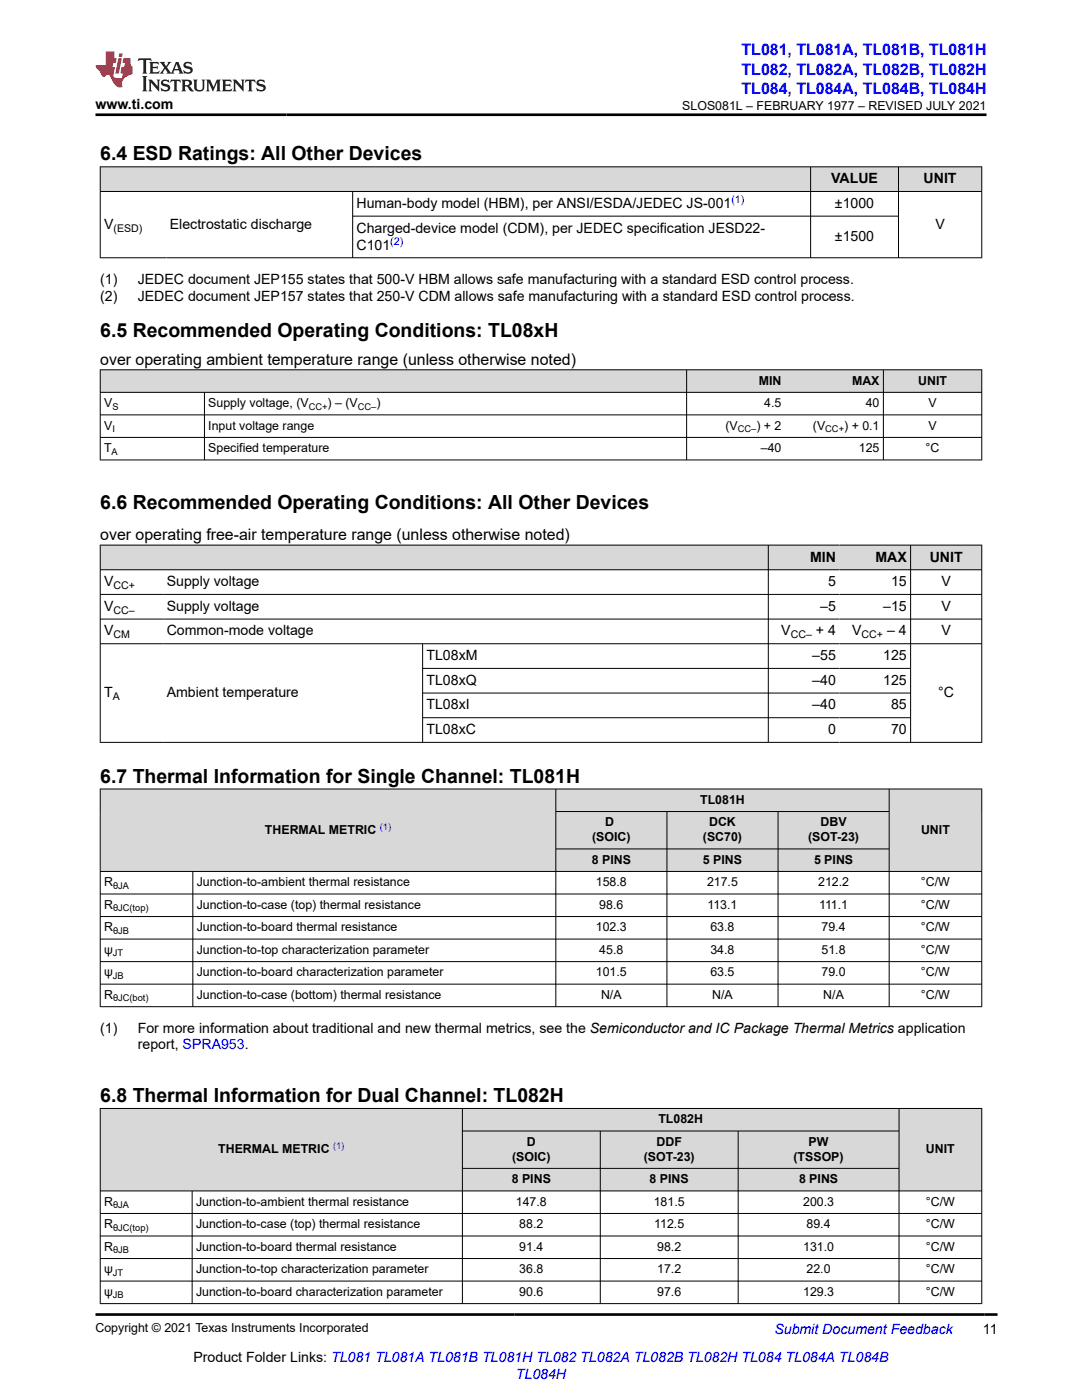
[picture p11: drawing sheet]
<svg xmlns="http://www.w3.org/2000/svg" width="216mm" height="279mm" viewBox="0 0 216 279" stroke-linecap="round" stroke-linejoin="round" font-family="sans-serif">
<defs><g id="words">
<g font-size="3.9">
<text x="20" y="32">6.4 ESD Ratings: All Other Devices</text>
<text x="20" y="67.3">6.5 Recommended Operating Conditions: TL08xH</text>
<text x="20" y="101.6">6.6 Recommended Operating Conditions: All Other Devices</text>
<text x="20" y="156.2">6.7 Thermal Information for Single Channel: TL081H</text>
<text x="20" y="219.9">6.8 Thermal Information for Dual Channel: TL082H</text>
</g>
<g font-size="3.2" fill="#00f">
<text x="148" y="11.1">TL081, TL081A, TL081B, TL081H</text>
<text x="148" y="14.9">TL082, TL082A, TL082B, TL082H</text>
<text x="148" y="18.7">TL084, TL084A, TL084B, TL084H</text>
</g>
<g font-size="3.2">
<text x="20" y="72.7">over operating ambient temperature range (unless otherwise noted)</text>
<text x="20" y="107.7">over operating free-air temperature range (unless otherwise noted)</text>
</g>
<g font-size="2.8">
<text x="19" y="21.8">www.ti.com</text>
<text x="71.1" y="41.5">Human-body model (HBM), per ANSI/ESDA/JEDEC JS-001</text>
<text x="165.8" y="36.6">VALUE</text>
<text x="166.6" y="41.5">±1000</text>
<text x="184.3" y="36.6">UNIT</text>
<text x="20.8" y="45.6">V</text>
<text x="33.9" y="45.6">Electrostatic discharge</text>
<text x="71.1" y="46.4">Charged-device model (CDM), per JEDEC specification JESD22-</text>
<text x="186.7" y="45.6">V</text>
<text x="71.1" y="49.8">C101</text>
<text x="166.6" y="48.1">±1500</text>
<text x="20" y="56.6">(1)</text>
<text x="20" y="60">(2)</text>
<text x="27.5" y="56.6">JEDEC document JEP155 states that 500-V HBM allows safe manufacturing with a standard ESD control process.</text>
<text x="27.5" y="60">JEDEC document JEP157 states that 250-V CDM allows safe manufacturing with a standard ESD control process.</text>
<text x="161.6" y="112.1">MIN</text>
<text x="174.7" y="112.1">MAX</text>
<text x="185.5" y="112.1">UNIT</text>
<text x="20.8" y="117">V</text>
<text x="33.3" y="117">Supply voltage</text>
<text x="165.2" y="117">5</text>
<text x="177.8" y="117">15</text>
<text x="187.9" y="117">V</text>
<text x="20.8" y="121.9">V</text>
<text x="33.3" y="121.9">Supply voltage</text>
<text x="163.7" y="121.9">–5</text>
<text x="176.2" y="121.9">–15</text>
<text x="187.9" y="121.9">V</text>
<text x="20.8" y="126.8">V</text>
<text x="33.3" y="126.8">Common-mode voltage</text>
<text x="85.1" y="131.7">TL08xM</text>
<text x="155.9" y="126.8">V</text>
<text x="162.1" y="131.7">–55</text>
<text x="162.8" y="126.8">+ 4</text>
<text x="170.1" y="126.8">V</text>
<text x="176.2" y="131.7">125</text>
<text x="177" y="126.8">– 4</text>
<text x="187.9" y="126.8">V</text>
<text x="85.1" y="136.7">TL08xQ</text>
<text x="162.1" y="136.7">–40</text>
<text x="176.2" y="136.7">125</text>
<text x="20.8" y="139.1">T</text>
<text x="33.3" y="139.1">Ambient temperature</text>
<text x="85.1" y="141.6">TL08xI</text>
<text x="162.1" y="141.6">–40</text>
<text x="177.8" y="141.6">85</text>
<text x="187.2" y="139.1">°C</text>
<text x="85.1" y="146.5">TL08xC</text>
<text x="165.2" y="146.5">0</text>
<text x="177.8" y="146.5">70</text>
<text x="20" y="206.1">(1)</text>
<text x="27.5" y="209.4">report, SPRA953.</text>
<text x="27.5" y="206.1">For more information about traditional and new thermal metrics, see the Semiconductor and IC Package Thermal Metrics application</text>
<text x="196.1" y="266.1">11</text>
<text x="38.6" y="271.7">Product Folder Links: TL081 TL081A TL081B TL081H TL082 TL082A TL082B TL082H TL084 TL084A TL084B</text>
</g>
<g font-size="2.8" fill="#00f">
<text x="154.5" y="266.2">Submit Document Feedback</text>
<text x="102.9" y="275.1">TL084H</text>
</g>
<g font-size="2.5">
<text x="136.1" y="21.9">SLOS081L – FEBRUARY 1977 – REVISED JULY 2021</text>
<text x="151.4" y="76.8">MIN</text>
<text x="170" y="76.8">MAX</text>
<text x="183.2" y="76.8">UNIT</text>
<text x="20.8" y="81.3">V</text>
<text x="41.6" y="81.3">Supply voltage, (V</text>
<text x="65.4" y="81.3">) – (V</text>
<text x="75.1" y="81.3">)</text>
<text x="152.5" y="81.3">4.5</text>
<text x="172.8" y="81.3">40</text>
<text x="185.3" y="81.3">V</text>
<text x="20.8" y="85.8">V</text>
<text x="41.6" y="85.8">Input voltage range</text>
<text x="144.7" y="85.8">(V</text>
<text x="150.9" y="85.8">) + 2</text>
<text x="162.2" y="85.8">(V</text>
<text x="168.4" y="85.8">) + 0.1</text>
<text x="185.3" y="85.8">V</text>
<text x="20.8" y="90.3">T</text>
<text x="41.6" y="90.3">Specified temperature</text>
<text x="151.8" y="90.3">–40</text>
<text x="171.4" y="90.3">125</text>
<text x="184.7" y="90.3">°C</text>
<text x="139.7" y="160.4">TL081H</text>
<text x="52.9" y="166.4">THERMAL METRIC</text>
<text x="118.2" y="167.9">(SOIC)</text>
<text x="120.8" y="164.9">D</text>
<text x="140.3" y="167.9">(SC70)</text>
<text x="141.5" y="164.9">DCK</text>
<text x="161.3" y="167.9">(SOT-23)</text>
<text x="163.7" y="164.9">DBV</text>
<text x="183.8" y="166.4">UNIT</text>
<text x="118.1" y="172.4">8 PINS</text>
<text x="140.3" y="172.4">5 PINS</text>
<text x="162.4" y="172.4">5 PINS</text>
<text x="20.8" y="176.9">R</text>
<text x="39.2" y="176.9">Junction-to-ambient thermal resistance</text>
<text x="118.9" y="176.9">158.8</text>
<text x="141.1" y="176.9">217.5</text>
<text x="163.2" y="176.9">212.2</text>
<text x="183.8" y="176.9">°C/W</text>
<text x="20.8" y="181.4">R</text>
<text x="20.8" y="185.9">R</text>
<text x="39.2" y="181.4">Junction-to-case (top) thermal resistance</text>
<text x="39.2" y="185.9">Junction-to-board thermal resistance</text>
<text x="118.9" y="185.9">102.3</text>
<text x="119.6" y="181.4">98.6</text>
<text x="141.2" y="181.4">113.1</text>
<text x="141.8" y="185.9">63.8</text>
<text x="163.4" y="181.4">111.1</text>
<text x="163.9" y="185.9">79.4</text>
<text x="183.8" y="181.4">°C/W</text>
<text x="183.8" y="185.9">°C/W</text>
<text x="20.8" y="190.4">ψ</text>
<text x="39.2" y="190.4">Junction-to-top characterization parameter</text>
<text x="119.6" y="190.4">45.8</text>
<text x="141.8" y="190.4">34.8</text>
<text x="163.9" y="190.4">51.8</text>
<text x="183.8" y="190.4">°C/W</text>
<text x="20.8" y="194.9">ψ</text>
<text x="39.2" y="194.9">Junction-to-board characterization parameter</text>
<text x="118.9" y="194.9">101.5</text>
<text x="141.8" y="194.9">63.5</text>
<text x="163.9" y="194.9">79.0</text>
<text x="183.8" y="194.9">°C/W</text>
<text x="20.8" y="199.4">R</text>
<text x="39.2" y="199.4">Junction-to-case (bottom) thermal resistance</text>
<text x="119.9" y="199.4">N/A</text>
<text x="142.1" y="199.4">N/A</text>
<text x="164.3" y="199.4">N/A</text>
<text x="183.8" y="199.4">°C/W</text>
<text x="131.4" y="224.2">TL082H</text>
<text x="43.5" y="230.2">THERMAL METRIC</text>
<text x="102.2" y="231.6">(SOIC)</text>
<text x="105.1" y="228.7">D</text>
<text x="128.5" y="231.6">(SOT-23)</text>
<text x="131" y="228.7">DDF</text>
<text x="158.3" y="231.6">(TSSOP)</text>
<text x="161.4" y="228.7">PW</text>
<text x="184.8" y="230.2">UNIT</text>
<text x="102.1" y="236.1">8 PINS</text>
<text x="129.6" y="236.1">8 PINS</text>
<text x="159.4" y="236.1">8 PINS</text>
<text x="20.8" y="240.6">R</text>
<text x="20.8" y="245.1">R</text>
<text x="39.1" y="240.6">Junction-to-ambient thermal resistance</text>
<text x="39.1" y="245.1">Junction-to-case (top) thermal resistance</text>
<text x="102.9" y="240.6">147.8</text>
<text x="103.6" y="245.1">88.2</text>
<text x="130.4" y="240.6">181.5</text>
<text x="130.5" y="245.1">112.5</text>
<text x="160.3" y="240.6">200.3</text>
<text x="160.9" y="245.1">89.4</text>
<text x="184.8" y="240.6">°C/W</text>
<text x="184.8" y="245.1">°C/W</text>
<text x="20.8" y="249.6">R</text>
<text x="39.1" y="249.6">Junction-to-board thermal resistance</text>
<text x="103.6" y="249.6">91.4</text>
<text x="131.1" y="249.6">98.2</text>
<text x="160.3" y="249.6">131.0</text>
<text x="184.8" y="249.6">°C/W</text>
<text x="20.8" y="254.1">ψ</text>
<text x="39.1" y="254.1">Junction-to-top characterization parameter</text>
<text x="103.6" y="254.1">36.8</text>
<text x="131.1" y="254.1">17.2</text>
<text x="160.9" y="254.1">22.0</text>
<text x="184.8" y="254.1">°C/W</text>
<text x="20.8" y="258.6">ψ</text>
<text x="39.1" y="258.6">Junction-to-board characterization parameter</text>
<text x="103.6" y="258.6">90.6</text>
<text x="131.1" y="258.6">97.6</text>
<text x="160.3" y="258.6">129.3</text>
<text x="184.8" y="258.6">°C/W</text>
<text x="19" y="265.9">Copyright © 2021 Texas Instruments Incorporated</text>
</g>
<g font-size="2.1" fill="#00f">
<text x="146" y="40.5">(1)</text>
<text x="77.9" y="48.9">(2)</text>
</g>
<g font-size="2.1">
<text x="22.6" y="46.2">(ESD)</text>
<text x="22.6" y="117.5">CC+</text>
<text x="22.6" y="122.5">CC–</text>
<text x="22.6" y="127.4">CM</text>
<text x="157.8" y="127.4">CC–</text>
<text x="171.9" y="127.4">CC+</text>
<text x="22.5" y="139.7">A</text>
</g>
<g font-size="1.9">
<text x="22.4" y="81.8">S</text>
<text x="61.6" y="81.8">CC+</text>
<text x="71.4" y="81.8">CC–</text>
<text x="22.4" y="86.3">I</text>
<text x="147.2" y="86.3">CC–</text>
<text x="164.7" y="86.3">CC+</text>
<text x="22.3" y="90.7">A</text>
<text x="22.6" y="177.4">θJA</text>
<text x="22.6" y="181.9">θJC(top)</text>
<text x="22.5" y="190.9">JT</text>
<text x="22.6" y="186.4">θJB</text>
<text x="22.5" y="195.4">JB</text>
<text x="22.6" y="199.9">θJC(bot)</text>
<text x="22.6" y="241.1">θJA</text>
<text x="22.6" y="245.6">θJC(top)</text>
<text x="22.6" y="250.1">θJB</text>
<text x="22.5" y="254.6">JT</text>
<text x="22.5" y="259.1">JB</text>
</g>
<g font-size="1.9" fill="#00f">
<text x="75.8" y="165.6">(1)</text>
<text x="66.5" y="229.3">(1)</text>
</g>
</g></defs>
<g fill="#d8d8d8">
<path d="M20 33.3h175.9v4.9h-175.9z" fill-rule="evenodd"/>
<path d="M20.1 33.4h141.6v4.8h-141.6z" fill-rule="evenodd"/>
<path d="M161.8 33.4h17.4v4.8h-17.4z" fill-rule="evenodd"/>
<path d="M179.3 33.4h16.5v4.8h-16.5z" fill-rule="evenodd"/>
</g>
<path d="M19.9 33.3h176.1M19.9 38.2h176.1M20 33.2v18.3M70.4 38.2v13.3M161.7 33.2v18.3M179.3 33.2v18.3M195.9 33.2v18.3M19.9 51.4h176.1M70.4 43.1h108.9" fill="none" stroke="#000" stroke-width=".2"/>
<g fill="#d8d8d8">
<path d="M20 73.8h175.9v4.5h-175.9z" fill-rule="evenodd"/>
<path d="M20.1 73.9h116.8v4.3h-116.8z" fill-rule="evenodd"/>
<path d="M137.1 73.9h19.5v4.3h-19.5z" fill-rule="evenodd"/>
<path d="M156.6 73.9h19.6v4.3h-19.6z" fill-rule="evenodd"/>
<path d="M176.3 73.9h19.5v4.3h-19.5z" fill-rule="evenodd"/>
</g>
<path d="M19.9 73.8h176.1M19.9 78.3h176.1M20 73.7v18.2M40.8 78.3v13.6M137 73.7v18.2M176.3 73.7v18.2M195.9 73.7v18.2M19.9 82.8h176.1M19.9 87.3h176.1M19.9 91.8h176.1" fill="none" stroke="#000" stroke-width=".2"/>
<g fill="#d8d8d8">
<path d="M20 108.8h175.9v4.9h-175.9z" fill-rule="evenodd"/>
<path d="M20.1 108.8h133.1v4.8h-133.1z" fill-rule="evenodd"/>
<path d="M153.4 108.8h14.1v4.8h-14.1z" fill-rule="evenodd"/>
<path d="M167.5 108.8h14.1v4.8h-14.1z" fill-rule="evenodd"/>
<path d="M181.8 108.8h14v4.8h-14z" fill-rule="evenodd"/>
</g>
<g fill="none" stroke="#000" stroke-width=".2">
<path d="M19.9 108.8h176.1M19.9 113.7h176.1M19.9 118.6h176.1M20 108.7v39.5M153.3 108.7v39.5M181.7 108.7v39.5M195.9 108.7v39.5M19.9 123.6h176.1M19.9 128.5h176.1M84.3 128.5v19.7M84.3 133.4h97.5M84.3 138.3h97.5"/>
<path d="M19.9 148.2h176.1M84.3 143.2h97.5"/>
</g>
<g fill="#d8d8d8">
<path d="M20 157.5h175.9v4.5h-175.9z" fill-rule="evenodd"/>
<path d="M20.1 157.5h90.7v16.4h-90.7z" fill-rule="evenodd"/>
<path d="M111 157.5h66.4v4.4h-66.4z" fill-rule="evenodd"/>
<path d="M177.5 157.5h18.3v16.4h-18.3z" fill-rule="evenodd"/>
<path d="M111 162h22v7.4h-22z" fill-rule="evenodd"/>
<path d="M133.1 162h22.1v7.4h-22.1z" fill-rule="evenodd"/>
<path d="M155.3 162h22.1v7.4h-22.1z" fill-rule="evenodd"/>
<path d="M111 169.5h22v4.4h-22z" fill-rule="evenodd"/>
<path d="M133.1 169.5h22.1v4.4h-22.1z" fill-rule="evenodd"/>
<path d="M155.3 169.5h22.1v4.4h-22.1z" fill-rule="evenodd"/>
</g>
<g fill="none" stroke="#000" stroke-width=".2">
<path d="M19.9 157.5h176.1M20 157.4v43.6M110.9 157.4v43.6M177.4 157.4v43.6M195.9 157.4v43.6M19.9 173.9h176.1M19.9 178.4h176.1M38.5 173.9v27.1M110.9 162h66.6M110.9 169.4h66.6M133.1 162v39M155.3 162v39"/>
<path d="M19.9 182.9h176.1M19.9 187.4h176.1M19.9 191.9h176.1M19.9 196.4h176.1M19.9 200.9h176.1"/>
</g>
<g fill="#d8d8d8">
<path d="M20 221.2h175.9v4.5h-175.9z" fill-rule="evenodd"/>
<path d="M20.1 221.3h72.1v16.3h-72.1z" fill-rule="evenodd"/>
<path d="M92.3 221.3h87v4.4h-87z" fill-rule="evenodd"/>
<path d="M179.5 221.3h16.3v16.3h-16.3z" fill-rule="evenodd"/>
<path d="M92.3 225.8h27.4v7.3h-27.4z" fill-rule="evenodd"/>
<path d="M119.8 225.8h27.4v7.3h-27.4z" fill-rule="evenodd"/>
<path d="M147.4 225.8h31.9v7.3h-31.9z" fill-rule="evenodd"/>
<path d="M92.3 233.2h27.4v4.4h-27.4z" fill-rule="evenodd"/>
<path d="M119.8 233.2h27.4v4.4h-27.4z" fill-rule="evenodd"/>
<path d="M147.4 233.2h31.9v4.4h-31.9z" fill-rule="evenodd"/>
</g>
<g fill="none" stroke="#000" stroke-width=".2">
<path d="M19.9 221.2h176.1M19.9 237.7h176.1M20 221.2v39M38.3 237.7v22.5M92.3 221.2v39M92.3 225.7h87.2M92.3 233.2h87.2M119.8 225.7v34.5M147.3 225.7v34.5M179.4 221.2v39M195.9 221.2v39M19.9 242.2h176.1"/>
<path d="M19.9 246.7h176.1M19.9 251.2h176.1M19.9 255.7h176.1M19.9 260.2h176.1"/>
</g>
<path d="M27.7 11.6l-.2 .6 .5-.2h.6v.1v2.2l-.2 .4h1l-.2-.4v-2.2v-.1h.5l.5 .2-.1-.6zM29.8 12.4l.2 .3v1.6l-.2 .4h1.9l.1-.6a1.08 1.08 0 0 1-1.3 .2v-.7h.6l.4 .2v-.7l-.4 .2h-.6v-.5l.2-.2a1 1 0 0 1 1 .3l-.1-.5zM31.8 12.4l1 1.1-1 1.2h.9l-.2-.2 .4-.8 .5 .8-.2 .2h1.6l-.2-.2 .1-.5h1l.1 .5-.1 .2h.9l-.2-.4-.8-1.9h-.5l-1 2.1-.8-1.1 .9-1h-.8l.2 .2-.5 .6-.3-.6 .1-.2zM35.2 12.8l.4 1h-.8zM36.8 12.5a.65 .65 0 0 0-.2 .7 .65 .65 0 0 0 .6 .5l.7 .1 .1 .3a.79 .79 0 0 1-.7 .4 .79 .79 0 0 1-.7-.5l.1 .7 .2-.1a.93 .93 0 0 0 1.1 0 .93 .93 0 0 0 .4-.9 1.46 1.46 0 0 0-1.2-.6l-.1-.3a1.09 1.09 0 0 1 1.2 .2l-.2-.6-.1 .1-.6-.2zM28.4 15.2l.2 .4v2.2l-.2 .4h1l-.2-.4v-2.2l.2-.4zM29.6 15.9l.2 .4v1.5l-.2 .4h.8l-.3-.4v-1.3l1.7 1.8v-2l.2-.4h-.8l.2 .2 .1 1.1-1.2-1.3zM32.3 16a.65 .65 0 0 0-.2 .8 .65 .65 0 0 0 .7 .4l.6 .2 .1 .2a.79 .79 0 0 1-.7 .4 .79 .79 0 0 1-.7-.5l.1 .7 .2-.1a.93 .93 0 0 0 1.1 .1 .93 .93 0 0 0 .4-1 1.46 1.46 0 0 0-1.2-.5l-.1-.4a1.09 1.09 0 0 1 1.2 .2l-.2-.6-.1 .1-.6-.1zM34.1 15.9l-.1 .6a.63 .63 0 0 1 .7-.3l.1 1.6-.3 .4h1l-.2-.4v-1.6a.66 .66 0 0 1 .8 .3l-.1-.6zM36.2 15.9l.2 .4v1.5l-.2 .4h.9l-.2-.2v-.7h.5l.1 .2a.79 .79 0 0 0 1.2 .6l-1-.9a.61 .61 0 0 0 .6-.6 .61 .61 0 0 0-.5-.7zM36.9 16.2h.2a.47 .47 0 0 1 .5 .1 .47 .47 0 0 1 .1 .5l-.2 .1-.6 .1zM38.5 15.9l.2 .2a2.27 2.27 0 0 0 .4 2 1.04 1.04 0 0 0 1.7-.7v-1.3l.2-.2h-.8l.2 .4v1.1a.6 .6 0 0 1-.6 .6 .6 .6 0 0 1-.6-.6v-1.1l.3-.4zM41.1 15.9l.2 .4v1.5l-.2 .4h.7l-.2-.4v-1.4l.9 1.9 .8-1.9v1.4l-.2 .4h1l-.3-.4v-1.5l.3-.4h-.8l-.7 1.5-.7-1.5zM44.3 15.9l.2 .4v1.5l-.2 .4h1.9l.1-.6a1.09 1.09 0 0 1-1.3 .2v-.7h.6l.4 .2v-.6l-.4 .2h-.6v-.6l.2-.1a1.01 1.01 0 0 1 1 .3l-.1-.6zM46.4 15.9l.3 .4v1.5l-.3 .4h.8l-.2-.4v-1.3l1.6 1.8v-2l.2-.4h-.7l.2 .2v1.1l-1.2-1.3zM49 15.9l-.1 .6a.63 .63 0 0 1 .8-.3v1.6l-.3 .4h1l-.2-.4v-1.6a.66 .66 0 0 1 .8 .3l-.1-.6zM51.4 16a.65 .65 0 0 0-.2 .8 .65 .65 0 0 0 .6 .4l.6 .2 .2 .2a.79 .79 0 0 1-.8 .4 .79 .79 0 0 1-.6-.5l.1 .7 .2-.1a.93 .93 0 0 0 1 .1 .93 .93 0 0 0 .5-1 1.46 1.46 0 0 0-1.3-.5l-.1-.4a1.09 1.09 0 0 1 1.3 .2l-.2-.6-.2 .1-.5-.1z" fill="#231f20"/>
<path d="M21.1 10.3v2.7h-2.1l.1 .4 .9 1a.95 .95 0 0 0 .9 .9 .59 .59 0 0 1 .6-.4 .59 .59 0 0 1 .5 .3l.4 .8a1.59 1.59 0 0 0 2.1 1.4 1.61 1.61 0 0 1 1-2.3l1-.3-.1-1.5a1.59 1.59 0 0 1-.4-1.7h-1.4l-.2 .9h.5l-.1 .9h-.5l-.2 .9v.3l.4 .1-.2 .9h-.6a.73 .73 0 0 1-1.1-.7l.3-1.5h-.5l.2-.9h.5l.2-.9h-.5v-1.3zM23.6 11.6l-.6 3.1h.7l.6-3.1zM23.8 10.7l-.1 .6h.7l.1-.6z" fill="#ed1c24"/>
<path d="M19 22.9h177.8M19.1 262.3h179.9" fill="none" stroke="#000" stroke-width=".53"/>
<use href="#words"/>
</svg>
